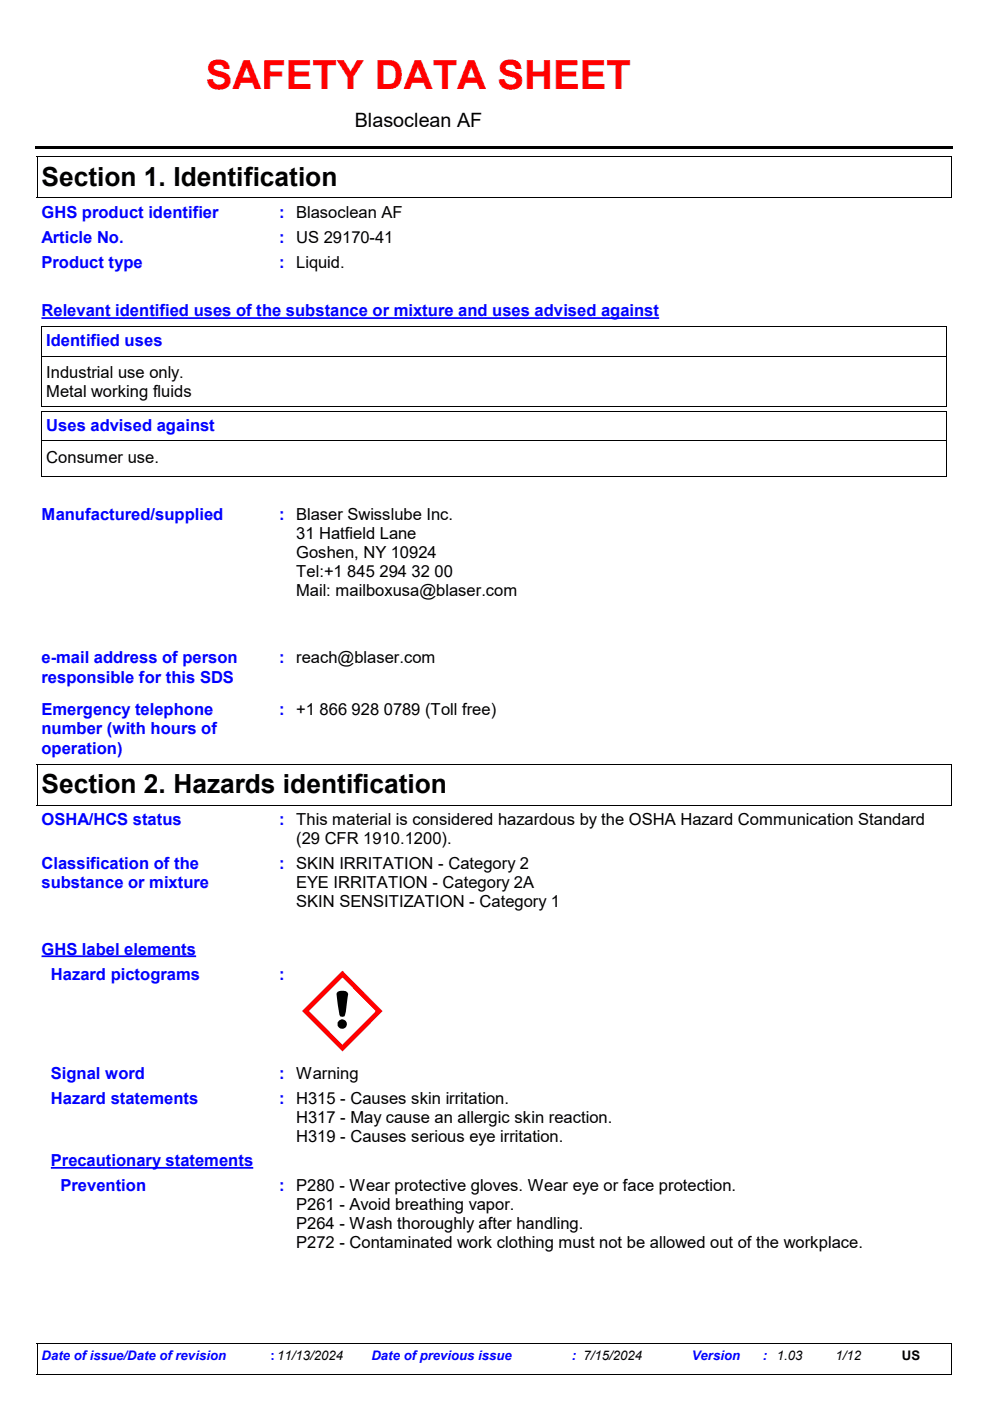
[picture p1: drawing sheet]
<svg xmlns="http://www.w3.org/2000/svg" width="210mm" height="297mm" viewBox="0 0 210 297" stroke-linecap="round" stroke-linejoin="round" font-family="sans-serif">
<defs><g id="words">
<text font-size="8.5" fill="#f00" x="43.6" y="18.8">SAFETY DATA SHEET</text>
<g font-size="5.6">
<text x="8.8" y="39.4">Section 1. Identification</text>
<text x="8.8" y="168.2">Section 2. Hazards identification</text>
</g>
<text font-size="4.2" x="75.2" y="27">Blasoclean AF</text>
<g font-size="3.5" fill="#00f">
<text x="8.8" y="46.2">GHS product identifier</text>
<text x="59.2" y="46.2">: Blasoclean AF</text>
<text x="8.8" y="51.5">Article No.</text>
<text x="59.2" y="51.5">: US 29170-41</text>
<text x="8.8" y="56.7">Product type</text>
<text x="59.2" y="56.7">: Liquid.</text>
<text x="8.8" y="67.1">Relevant identified uses of the substance or mixture and uses advised against</text>
<text x="9.8" y="73.4">Identified uses</text>
<text x="9.8" y="91.4">Uses advised against</text>
<text x="8.8" y="110.2">Manufactured/supplied</text>
<text x="59.2" y="110.2">: Blaser Swisslube Inc.</text>
<text x="8.8" y="140.5">e-mail address of person</text>
<text x="59.2" y="140.5">: reach@blaser.com</text>
<text x="8.8" y="144.7">responsible for this SDS</text>
<text x="8.8" y="151.5">Emergency telephone</text>
<text x="8.8" y="155.7">number (with hours of</text>
<text x="59.2" y="151.5">: +1 866 928 0789 (Toll free)</text>
<text x="8.8" y="159.9">operation)</text>
<text x="8.8" y="175">OSHA/HCS status</text>
<text x="59.2" y="175">: This material is considered hazardous by the OSHA Hazard Communication Standard</text>
<text x="8.8" y="184.2">Classification of the</text>
<text x="59.2" y="184.2">: SKIN IRRITATION - Category 2</text>
<text x="8.8" y="188.4">substance or mixture</text>
<text x="8.8" y="202.4">GHS label elements</text>
<text x="10.8" y="207.7">Hazard pictograms</text>
<text x="59.2" y="207.7">:</text>
<text x="10.8" y="228.7">Signal word</text>
<text x="59.2" y="228.7">: Warning</text>
<text x="10.8" y="234.1">Hazard statements</text>
<text x="59.2" y="234.1">: H315 - Causes skin irritation.</text>
<text x="10.8" y="247.2">Precautionary statements</text>
<text x="12.8" y="252.6">Prevention</text>
<text x="59.2" y="252.6">: P280 - Wear protective gloves. Wear eye or face protection.</text>
</g>
<g font-size="3.5">
<text x="9.8" y="80.1">Industrial use only.</text>
<text x="9.8" y="84.2">Metal working fluids</text>
<text x="9.8" y="98.1">Consumer use.</text>
<text x="62.8" y="114.2">31 Hatfield Lane</text>
<text x="62.8" y="118.3">Goshen, NY 10924</text>
<text x="62.8" y="122.3">Tel:+1 845 294 32 00</text>
<text x="62.8" y="126.3">Mail: mailboxusa@blaser.com</text>
<text x="62.8" y="179">(29 CFR 1910.1200).</text>
<text x="62.8" y="188.2">EYE IRRITATION - Category 2A</text>
<text x="62.8" y="192.2">SKIN SENSITIZATION - Category 1</text>
<text x="62.8" y="238.1">H317 - May cause an allergic skin reaction.</text>
<text x="62.8" y="242.1">H319 - Causes serious eye irritation.</text>
<text x="62.8" y="256.6">P261 - Avoid breathing vapor.</text>
<text x="62.8" y="260.6">P264 - Wash thoroughly after handling.</text>
<text x="62.8" y="264.6">P272 - Contaminated work clothing must not be allowed out of the workplace.</text>
</g>
<g font-size="2.8" fill="#00f">
<text x="8.8" y="288.4">Date of issue/Date of revision</text>
<text x="57.3" y="288.4">: 11/13/2024</text>
<text x="78.7" y="288.4">Date of previous issue</text>
<text x="121.3" y="288.4">: 7/15/2024</text>
<text x="146.7" y="288.4">Version</text>
<text x="161.7" y="288.4">:</text>
</g>
<g font-size="2.8">
<text x="164.7" y="288.4">1.03</text>
<text x="177.2" y="288.4">1/12</text>
<text x="191.2" y="288.4">US</text>
</g>
</g></defs>
<path d="M7.8 33.1h193.9M7.8 33.1v8.9M201.6 33.1v8.9M7.8 42h193.9M8.8 69.2h191.9M8.8 75.5h191.9M8.8 69.2v16.9h191.9v-16.9M8.8 87.2h191.9M8.8 93.5h191.9M8.8 87.2v13.8h191.9v-13.8M7.8 170.8h193.9M7.8 170.8v-8.6l193.8-.1v8.7" fill="none" stroke="#000" stroke-width=".21"/>
<g fill="#000">
<path d="M7.6 30.9h.5v.5h-.5zM7.7 33h.2v.2h-.2zM7.7 33h.3v.2h-.3zM7.8 30.9h193.9v.5h-193.9zM201.4 30.9h.5v.5h-.5zM201.6 33h.1v.2h-.1zM201.5 33h.2v.2h-.2zM7.7 41.9h.3v.2h-.3zM7.7 41.8h.2v.3h-.2zM201.5 41.9h.2v.2h-.2zM201.6 41.8h.1v.3h-.1zM8.7 69.1h.2v.2h-.2z"/>
<path d="M8.7 75.4h.2v.2h-.2zM200.6 69.1h.2v.2h-.2zM200.6 75.4h.2v.2h-.2zM8.7 86.1h.2v.1h-.2zM8.7 87.1h.2v.2h-.2zM8.7 87.1h.2v.1h-.2zM8.7 93.4h.2v.2h-.2zM8.7 86h.2v.2h-.2zM200.6 87.1h.2v.2h-.2zM200.6 93.4h.2v.2h-.2zM200.6 86.1h.2v.1h-.2zM200.6 86h.2v.2h-.2z"/>
<path d="M200.6 87.1h.2v.1h-.2zM8.7 101h.2v.1h-.2zM8.7 100.9h.2v.2h-.2zM200.6 101h.2v.1h-.2zM200.6 100.9h.2v.2h-.2zM7.7 162.1h.2v.2h-.2zM7.7 170.7h.3v.2h-.3zM7.7 162.1h.3v.1h-.3zM7.7 170.7h.2v.2h-.2zM201.6 162.1h.1v.2h-.1zM201.5 162.1h.2v.1h-.2zM201.5 170.7h.2v.2h-.2z"/>
<path d="M201.6 170.7h.1v.2h-.1z"/>
</g>
<path d="M8.8 67.4h131" fill="none" stroke="#00f" stroke-width=".37"/>
<path d="M72.6 205.9l8.4 8.5-8.4 8.5-8.4-8.5z" fill-rule="evenodd" fill="#fff"/>
<path d="M72.6 205.8l-8.5 8.6 8.5 8.5 8.5-8.5zM72.6 207.2l7.1 7.2-7.1 7.1-7.1-7.1z" fill-rule="evenodd" fill="#f00"/>
<g fill="#000">
<path d="M7.7 284.8h.2v.2h-.2zM7.7 291.3h.3v.1h-.3zM7.7 284.8h.3v.2h-.3zM7.7 291.2h.2v.2h-.2zM201.6 284.8h.1v.2h-.1zM201.5 284.8h.2v.2h-.2zM201.5 291.3h.2v.1h-.2zM201.6 291.2h.1v.2h-.1z"/>
<path d="M71.6 210.3l.4-.2h.9l.5 .1 .4 .5-.7 4.6a.6 .6 0 0 1-.6 .3 .6 .6 0 0 1-.5-.4l-.6-4.4z" fill-rule="evenodd"/>
<circle cx="72.5" cy="217.1" r="1"/>
</g>
<path d="M8.8 202.8h32.8M10.8 247.6h42.9" fill="none" stroke="#00f" stroke-width=".37"/>
<path d="M7.8 291.3h193.9M7.8 291.4v-6.5h193.9l-.1 6.5" fill="none" stroke="#000" stroke-width=".21"/>
<use href="#words"/>
</svg>
